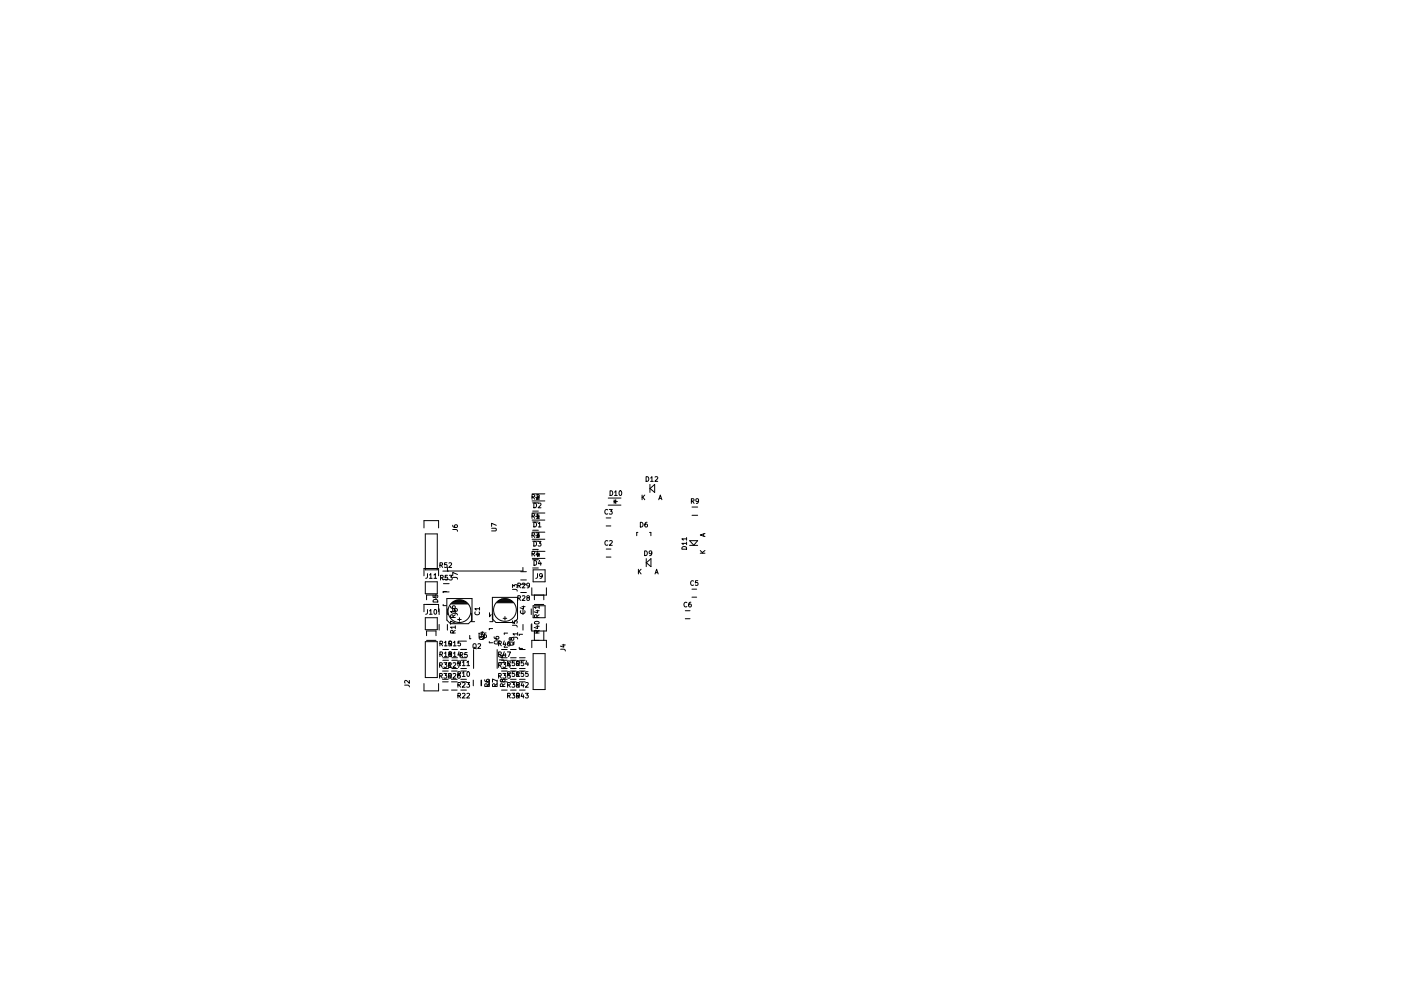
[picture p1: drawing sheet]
<svg xmlns="http://www.w3.org/2000/svg" width="297mm" height="210mm" viewBox="0 0 297 210" stroke-linecap="round" stroke-linejoin="round" font-family="sans-serif">
<g fill="none" stroke="#000" stroke-width=".21">
<path d="M89.9 112v-1.5h3.1v1.5M90.2 113.3h2.5v7.6h-2.5zM93.3 119.9h.4l.1-.4-.5-.1v1M93.5 119.9l.3 .5M94.7 119.4h-.4l-.1 .5 .5-.1v.5h-.5M95.2 119.5l.4-.1 .1 .3-.6 .7h.6M96 112.3l.8 .1 .2 .3M96 111.4l.2 .5h.6l.2-.2-.1-.3h-.5v.3l.2 .2M104.2 112.1h.8l.2 .2-.2 .3h-.8M105.2 111.5l-1-.5v.7M112.8 109.5h.5v-.4l-.5-.1v1M112.8 105.4h.5v-.4l-.5-.1v1"/>
<path d="M112.8 113.6l.5-.1v-.4l-.5-.1v1M112.8 117.5h.5v-.4l-.5-.1v1M112.8 108.8h2.7M112.8 110.3h2.7M112.8 104.8h2.7M112.8 106.3h2.7M112.8 112.9h2.7M112.8 114.4h2.7M112.9 117h2.7M112.9 118.5h2.7M112.9 112.5h1.2M112.9 110.8h1.2"/>
<path d="M112.9 108.4h1.2M112.9 106.7h1.2M112.9 116.6h1.2M112.9 114.8h1.2M112.9 118.8h1.2M113 109.5l.4 .5M113 105.4l.4 .5M113 113.6l.4 .4M113 117.5l.4 .5M113.2 110.8a.51 .51 0 0 1 .6 .5 .51 .51 0 0 1-.6 .5zM113.2 106.7a.51 .51 0 0 1 .6 .5 .51 .51 0 0 1-.6 .5zM113.2 114.9a.51 .51 0 0 1 .6 .5 .51 .51 0 0 1-.6 .5z"/>
<path d="M113.2 118.9a.51 .51 0 0 1 .6 .5 .51 .51 0 0 1-.6 .5zM113.6 109.6h.3M113.6 105.5h.3M113.6 113.7h.3M113.6 117.7h.4M113.7 113h.6l-.3 .4 .3 .1v.4h-.6M113.8 109.3l.2-.3v1M113.8 105l.3-.1 .2 .3-.6 .7h.6M113.8 110h.5M113.9 109.2l.4 .4-.4 .3zM113.9 105.2l.4 .3-.4 .4zM113.9 113.3l.4 .4-.4 .3z"/>
<path d="M114 117.4l.3 .3-.3 .4zM114 116.9l-.2 .7h.6M114 105.4v.2l.2-.1M114 109.4v.3l.2-.2M114 113.5v.3l.2-.2M114.1 117.6v.2l.1-.1M114.1 114.9h.6l-.3 .3 .3 .1v.5h-.6M114.1 111.1l.3-.3v1M114.1 106.8l.4-.1 .2 .3-.6 .7h.6M114.1 111.8h.6M114.2 117.3v.7M114.3 105.2v.7"/>
<path d="M114.3 109.2v.7M114.3 113.3v.7M114.3 117.4v.7M114.4 118.9l-.2 .7h.6M114.6 119.3v.6M128.5 109.9h1M128.5 111.6h1M128.5 116.5h1M128.5 118.2h1M128.8 108.2a.44 .44 0 0 0-.6 .4 .44 .44 0 0 0 .6 .4M128.9 114.8a.44 .44 0 0 0-.7 .4 .44 .44 0 0 0 .7 .4M129 107.2h2.7"/>
<path d="M129 105.7h2.7M129.2 108.1h.6l-.3 .4 .3 .1v.4h-.6M129.2 114.8l.4-.1 .2 .3-.6 .7h.6M129.3 104.1a.51 .51 0 0 1 .6 .5 .51 .51 0 0 1-.6 .5zM130.2 106.1v.7M130.2 106.4l.4-.3v.7zM130.3 104.4l.3-.3v1M130.3 105.1h.6M130.3 106.5l.2-.2v.3M130.6 106.4h.3M131.3 104.2l.2-.1a.49 .49 0 0 1 .3 .5 .49 .49 0 0 1-.4 .5l-.2-.4zM135.2 113h-.2v.7"/>
<path d="M135.8 110.8a.51 .51 0 0 1 .5 .5 .51 .51 0 0 1-.5 .5zM136.1 105v1M136.3 105.5l.4 .5M136.7 116.9a.51 .51 0 0 1 .6 .5 .51 .51 0 0 1-.6 .5zM136.7 105l-.6 .6M137 101.1a.51 .51 0 0 1 .6 .5 .51 .51 0 0 1-.6 .5zM137 119.4l1 .8v-1.7l-1 .9M137 118.5v1.7M137.2 110.8l-.4 .2-.1 .6 .2 .2 .3-.1v-.5h-.3l-.2 .2M137.8 113h.2v.7M137.8 103.6l1 .9v-1.7l-1 .9M137.8 102.8v1.7"/>
<path d="M137.9 101.4l.3-.3v1M137.9 102.1h.6M138.2 117.3l-.2 .2-.3-.1v-.4l.3-.1 .2 .2v.5l-.5 .3M138.9 101.2l.4-.1 .2 .3-.7 .7h.7M139.7 106l.3-1 .3 1M139.8 105.7h.4M144.7 116a.52 .52 0 0 1 .6 0 .52 .52 0 0 1 .3 .5h-1zM145.6 115.3h-1l.3 .3M145.6 114.3h-1l.3 .3M145.6 114v.6M145.6 115v.6M146.2 115.7h1.7"/>
<path d="M146.6 106.3h.5v-.4l-.5-.1v1M146.7 109.3h1.2M146.7 107.6h1.2M146.8 106.3l.4 .5M147.1 115.7l.8-1h-1.7l.9 1M148.1 106.2l-.2 .2h-.3v-.5l.3-.1 .2 .2v.6l-.5 .2M148.5 117.4h1M148.5 116.8l.5 .6M149.2 113.3v.4M149.5 113.2l-1 .3 1 .3M149.5 116.8l-.6 .4M89.9 122.2v-1.6h3.1v1.6"/>
<path d="M89.9 129.8v-1.6h3.1v1.6M90.2 123.4h2.5v2.6h-2.5zM90.2 131.1h2.5v2.5h-2.5zM90.2 136.1h2.5v7.7h-2.5zM90.4 127.2v-1h2v1M90.4 135.9h2M90.4 134.9v-1h2v1M90.4 128.2h2M90.6 129.3v.9l-.4 .1M90.6 121.7v.9l-.4 .1M91.1 129.6l.2-.3v1M91.1 122l.2-.3v1"/>
<path d="M91.1 130.3h.5M91.1 122.7h.5M91.8 126.3v.4l.5 .1-.1-.5h.5v.5M91.9 127.4a.54 .54 0 0 1 .6-.2 .54 .54 0 0 1 .3 .5h-1zM92 122l.3-.3v1M92 122.7h.6M92.2 129.4v-.1a.49 .49 0 0 1 .4 .5 .49 .49 0 0 1-.4 .5l-.2-.4zM93.1 129.2v1.2M93.1 132.5v1.2M93.3 138.8h.4l.1-.4-.5-.1v1M93.3 136.6l.4-.1 .1-.4-.5-.1v1M93.4 122.6l.5-.1v-.3l-.5-.1v1"/>
<path d="M93.5 138.8l.3 .5M93.5 136.6l.3 .4M93.6 122.6l.4 .5M93.9 137.8h1.2M93.9 139.6h1.2M93.9 122.9h1.2M94 128.2v.3h.7M94 125.6h1.2M94 123.8h1.2M94.2 138.6l.3-.3v1M94.2 136.3l.3-.3v1M94.2 139.3h.6"/>
<path d="M94.2 137h.6M94.7 125.5h-.7v.2M94.7 127h5.4v4.6l-.8 .7h-3.8l-.8-.7zM94.9 129.2v1.2M94.9 132.5v1.2M94.9 120.4v.8M94.9 122.1h-.5v.4h.4l.1 .5h-.5M95.2 138.8h.5v-.4l-.5-.1v1M95.2 136.6l.5-.1v-.4l-.5-.1v1M95.3 122.1h.6l-.4 .3 .3 .1v.5h-.5M95.4 138.7l-.2-.3h.5v.3l-.5 .2 .2 .4 .3-.2-.1-.4M95.4 138.8l.4 .5"/>
<path d="M95.4 136.6l.4 .4M95.5 128.6l.3 .5h.5l.2-.2-.1-.3h-.4l-.1 .3 .2 .2M95.6 128.1h3.6M95.7 136.5l-.1 .1h-.3l-.1-.5 .4-.1 .1 .2v.6l-.4 .2M95.8 128h3.3M95.8 137.8h1.2M95.8 139.6h1.2M95.9 127.9h3M96 130.1l.8 .1 .2 .3M96 122.5h.8l.2 .4M96 127.8h2.8M96.1 131l-.1-.5h-.4l-.1 .5h1"/>
<path d="M96.1 134.3l-.1-.5h-.4l-.1 .5h1M96.1 138.6l.3-.3v1M96.1 136.3l.3-.3v1M96.1 139.3h.6M96.1 137h.6M96.1 127.6h2.6M96.4 129.3l.2-.2 .4 .2-.1 .3-.3 .1-.3-.5h-.3l.1 .4 .3-.1M96.5 127.5h1.8M96.5 129.8h-1l.3 .3M96.5 133.1h-1l.3 .3M96.5 132.2l-1-.4v.6M96.5 130.4l-.4 .4"/>
<path d="M96.5 129.5v.6M96.5 132.8v.6M96.5 133.7l-.4 .4M96.6 127.4h1.4M97 121.9l-1-.4v.6M97 131.4h.8M97.3 138.3l-.2 .7h.6M97.4 131.1v.7M97.6 138.7v.6M97.6 139l.4-.1 .1-.4h-.5v1M97.6 136h-.5v.5h.5v.4h-.5M97.7 136h1.2"/>
<path d="M97.7 137.8h1.2M97.7 139.6h1.2M97.8 139l.3 .5M99 138.5h-.4l-.1 .4h.5v.5h-.5M99.6 134.8v.7h.2M100 130.1v1.8h.6M100.3 136.7l.2-.1 .4 .1v.5l-.1 .3-.5-.1zM100.4 137.8v4M100.5 137.3l.5 .4M100.8 129.8a.44 .44 0 0 0 .4 .7 .44 .44 0 0 0 .4-.7M101.3 136.7l.4-.1 .2 .3-.6 .7h.6M101.6 134.3v.8l.2 .2 .3-.2v-.8"/>
<path d="M101.6 135.2l.3-.2 .6 .1 .1 .3-.3 .3-.6-.1zM101.7 129.2h-1l.3 .2M101.7 128.9v.5M101.9 134.2h.7M102.3 134v.6l-.8-.2M102.6 134.8v.7h-.3M102.7 135l-.3 .5M103 134.3l-.4 .2v.6l.2 .2 .3-.1-.1-.5h-.2l-.2 .2M103.7 136.1v.3h.7M103.8 130v.8l.3-.4M104.4 126.7h5.3v4.6l-.7 .8h-3.8l-.8-.8zM104.4 133.4h-.7v.2"/>
<path d="M104.5 130.1v1.8h-.7M104.8 135.1l.2 .4 .6 .1 .2-.2-.1-.3h-.5v.3l.1 .2M104.9 136h.7l.1 .5-.3 .1h-.5l-.1-.2zM105.3 127.9h3.5M105.4 137.8v4M105.4 127.8h3.3M105.5 127.6h3.1M105.7 127.5h2.8M105.7 136.6l.5-.1v-.4l-.5-.1v1M105.7 138.8h.5v-.4l-.5-.1v1M105.8 127.4h2.5M105.9 135.9l-.4 .5"/>
<path d="M106 136.6l.3 .4M106 138.8l.3 .5M106.2 127.2h1.7M106.2 139.1h.7M106.3 127.1h1.4M106.3 137.8h1.2M106.3 139.6h1.2M106.5 139v.6l-.7-.3M106.7 131.2h.7M106.9 136l-.2 .7h.6M106.9 138.3l-.2 .7h.6M106.9 137.1v.2h.7"/>
<path d="M107.1 130.8v.8M107.1 136.4v.6M107.1 138.7v.6M107.6 138.3h.6l-.4 1M107.6 134.3h-.7v.3M108 136.4l.3-.2 .5 .1 .1 .3-.3 .3-.5-.1zM108.1 136l-.4 .3-.1 .5 .2 .2 .3-.1v-.4l-.3-.1-.2 .2M108.2 137.8h1.2M108.2 139.6h1.2M108.4 135.5l.2-.2 .3 .2v.3h-.3l-.3-.5-.3 .1v.4l.4-.2M108.7 125l.8 .1 .2 .3M108.7 124.7v-.7l.3 .4 .1-.3h.5v.6"/>
<path d="M108.7 132.7h.8l.2 .3M108.7 131.7v.5h.4v-.4l.5-.1v.5M108.8 135.2h.8l.2 .4M109 136.2l-.3 .5M109.8 134.5h-1l.2 .3M109.8 134.2v.6M109.8 126.9h.5v-.4l-.5-.1v1M109.8 124.2h.5v-.4l-.5-.1v1M110 126.9l.4 .5M110 124.2l.4 .5M110.1 137.3v.3h.7M110.1 137.8h1.2"/>
<path d="M110.1 139.6h1.2M110.4 124h1.2M110.4 125.7h1.2M110.4 121.3h1.2M110.4 123h1.2M110.4 129.6a.44 .44 0 0 0 .4 .6 .44 .44 0 0 0 .4-.6M110.7 128.7h.6M110.7 126.5l.4-.1 .2 .3-.6 .7h.6M110.7 123.8l.4-.1 .2 .3-.6 .7h.6M110.8 134.6h-.7v.2M110.9 120.4v.8h-17M110.9 129.2v1.2"/>
<path d="M110.9 132.5v1.2M111 128.6v.6l-.7-.2M111.9 126.8l-.2-.3 .5-.1v.3l-.5 .3 .2 .4 .4-.2-.2-.4M112.3 124.1l-.2 .2h-.3l-.1-.5 .4-.1 .2 .2-.1 .6-.4 .2M112.6 129.2v1.2M112.6 132.5v1.2M112.8 124.7v1.6h3v-1.6M112.8 132.3v1.6h3v-1.6M112.8 137.4v-1.5h3v1.5M112.9 120.5h1.2M113 120.9h2.6v2.5h-2.6zM113 128.5h2.6v2.6h-2.6z"/>
<path d="M113 138.7h2.6v7.6h-2.6zM113.3 126.2v1M113.3 133.9v2M113.3 128.2h2M113.4 132a.49 .49 0 0 1 .5-.2 .49 .49 0 0 1 .4 .5 .49 .49 0 0 1-.6 .2 .49 .49 0 0 1-.3-.5zM113.6 129.6h.7M113.6 132.9h.7M113.8 134.3v-.5h-.4l-.1 .5h1M113.8 131v-.5h-.4l-.1 .5h1M114 121.7l-.1 .9-.3 .1M114 132.7v.7l-.7-.3M114 129.4v.7l-.7-.3"/>
<path d="M114.3 128.8h-1l.3 .3M114.3 133.7l-.5 .4M114.3 130.4l-.5 .4M114.3 128.5v.6M115 122.1l-.2 .2h-.3l-.1-.5 .4-.1 .2 .2-.1 .6-.4 .2M115.3 126.2v1M115.3 133.9v2M118.9 137.7l.8 .1 .2 .3M119.2 136.8h.7M119.5 136.7v.6l-.7-.2M135.4 120.8v1M135.5 121.2l.4 .6"/>
<path d="M135.9 120.8l-.5 .5M138.9 121.8l.3-1 .3 1M139 121.5h.5M145.3 129.6h1M145.3 131.3h1M145.6 127.9a.44 .44 0 0 0-.6 .4 .44 .44 0 0 0 .6 .4M146.5 127.8l-.4 .2-.1 .6 .2 .2 .3-.1v-.5h-.3l-.2 .1M146.7 125h1M146.7 126.7h1M147 123.3a.44 .44 0 0 0-.6 .4 .44 .44 0 0 0 .6 .4M147.9 123.2h-.4l-.1 .5 .5-.1v.5h-.5M85.8 145.4h.8l.2 .3"/>
<path d="M86.8 144.4v.6l-.7-.6-.3 .2 .1 .3M89.9 145v1.6h3.1v-1.6M93.2 143.4h.5v-.4l-.5-.1v1M93.2 141.1h.5v-.4l-.5-.1v1M93.5 143.4l.3 .5M93.5 141.1l.3 .5M93.8 144.7h1.2M93.8 146.4h1.2M93.8 142.4h1.2M93.8 144.1h1.2M93.9 140.1h1.2M93.9 141.8h1.2"/>
<path d="M94.1 142.9h.6l-.3 .4 .3 .1v.4h-.6M94.1 140.6h.6l-.3 .4 .3 .1v.4h-.6M95.1 143.4h.5v-.4l-.5-.1v1M95.1 141.1h.5v-.4l-.5-.1v1M95.1 140.9l.3-.3v1M95.2 143l.2-.1a.49 .49 0 0 1 .3 .5 .49 .49 0 0 1-.4 .4l-.2-.3zM95.4 143.4l.3 .5M95.4 141.1l.3 .5h-.6M95.7 144.7h1.2M95.7 146.4h1.2M95.7 142.4h1.2M95.7 144.1h1.2"/>
<path d="M95.8 140.1h1.2M95.8 141.8h1.2M96.1 143l.3-.1 .2 .3-.6 .7h.6M96.1 140.7l.3-.1 .2 .3-.6 .7h.6M97 140.6h.6l-.4 1M97.1 143h.5v-.4l-.5-.1v1M97.1 140.8l.5-.1v-.4l-.5-.1v1M97.1 147.6h.5v-.4l-.5-.1v1M97.1 145.3h.5v-.4l-.5-.1v1M97.3 143l.4 .5M97.3 140.8l.4 .4M97.3 147.6l.4 .5"/>
<path d="M97.3 145.3l.4 .5M97.5 142.9l-.4 .2-.1 .6 .2 .2 .3-.1v-.5h-.3l-.2 .2M97.7 140.1h1.2M97.7 141.8h1.2M97.7 144.7h1.2M97.7 146.4h1.2M97.7 142.4h1.2M97.7 144.1h1.2M98 142.8l.3-.3v1M98 140.5l.3-.3v1M98 147.2l.4-.1 .2 .3-.6 .7h.6M98 144.9l.4-.1 .2 .3-.6 .7h.6"/>
<path d="M98 143.5h.6M98 141.2h.6M98.9 144.8h.7l-.4 .4 .3 .1v.4h-.6M99 140.5l.3-.3v1M99 147.2l.4-.1 .2 .3-.7 .7h.7M99 141.2h.6M99.1 142.6l.1-.1a.49 .49 0 0 1 .4 .5 .49 .49 0 0 1-.5 .5l-.1-.4zM100.3 144.3v1.2M102 144.3v1.2M102.1 144.3v1.2M102.8 144.2l.2 .4 .6 .1 .2-.2-.1-.3h-.5v.3l.1 .2M103.3 145.6l-.1-.4-.3-.1-.1 .5h1"/>
<path d="M103.6 144.3v1.2M103.7 144.3v1.2M103.8 145.1l-.5 .3M104.9 145.6v-.4l-.4-.1-.1 .5h1M105.4 144.3v1.2M105.4 144.5l-1-.4v.6M105.4 145.1l-.5 .3M105.7 141.1h.5v-.4l-.5-.1v1M105.7 143.4h.5v-.4l-.5-.1v1M105.9 140h.8l.2 .2-.2 .4h-.8M106 141.1l.3 .5M106 143.4l.3 .5"/>
<path d="M106.3 140.1h1.2M106.3 141.8h1.2M106.3 144.7h1.2M106.3 146.4h1.2M106.3 142.4h1.2M106.3 144.1h1.2M106.5 144.3l.2-.2 .4 .2-.1 .3-.3 .1-.3-.5h-.3l.1 .4 .3-.1M106.6 145.6l-.1-.4-.3-.1-.1 .5h1M106.6 140.6h.6l-.3 .4 .3 .1v.4h-.6M106.6 142.9h.6l-.3 .4 .3 .1v.4h-.6M107.1 145.1l-.5 .3M107.6 145.3h.5v-.4l-.5-.1v1"/>
<path d="M107.6 147.6h.5v-.4l-.5-.1v1M107.6 140.8l.5-.1v-.4l-.5-.1v1M107.6 143h.5v-.4l-.5-.1v1M107.9 140.6l-.3 .7h.6M107.9 145.3l.3 .5M107.9 147.6l.3 .5M107.9 140.8l.3 .4M107.9 143l.3 .5M108.1 140.9v.7M108.1 142.9h-.4l-.1 .5 .5-.1v.5h-.5M108.2 140.1h1.2M108.2 141.8h1.2"/>
<path d="M108.2 144.7h1.2M108.2 146.4h1.2M108.2 142.4h1.2M108.2 144.1h1.2M108.5 144.8h.6l-.3 .4 .3 .1v.4h-.6M108.5 147.1h.6l-.3 .4 .3 .1v.4h-.6M109.1 140.2h-.5v.5h.5v.4h-.5M109.1 142.5h-.5v.5l.5-.1v.5h-.5M109.5 142.8l.3-.3v1M109.5 145.3h.5l.1-.4-.6-.1v1M109.5 147.6h.5l.1-.4-.6-.1v1M109.5 140.8l.5-.1 .1-.4-.6-.1v1"/>
<path d="M109.5 143l.6-.1-.1-.3-.5-.1v1h.6l-.3-.5M109.6 140.3l.2-.1a.49 .49 0 0 1 .3 .5 .49 .49 0 0 1-.4 .5l-.2-.4zM109.7 145.2l-.1-.3h.4l.1 .2-.6 .3 .2 .4 .4-.2-.2-.4M109.8 145.3l.3 .5M109.8 147.6l.3 .5M109.8 140.8l.3 .4M110.1 147.5l-.2 .2h-.3v-.5l.3-.1 .2 .2v.6l-.5 .2M110.1 140.1h1.2M110.1 141.8h1.2M110.1 144.7h1.2M110.1 146.4h1.2M110.1 142.4h1.2"/>
<path d="M110.1 144.1h1.2M110.7 144.8l-.2 .7h.6M110.7 147l-.2 .8h.6M111 145.1v.7M111 147.4v.7M111 140.2h-.5v.5h.5v.4h-.5M111 142.5h-.5v.5l.5-.1v.5h-.5M111.4 147.1h.6l-.3 .4 .3 .1v.4h-.6M111.4 144.9l.4-.1 .2 .3-.6 .7h.6M111.7 140.2l-.3 .7h.7M111.9 140.6v.6M112 142.5h-.5l-.1 .5 .5-.1 .1 .5h-.6"/>
<circle cx="97.4" cy="129.7" r="2.41"/>
<circle cx="107.1" cy="129.4" r="2.41"/>
</g>
</svg>
